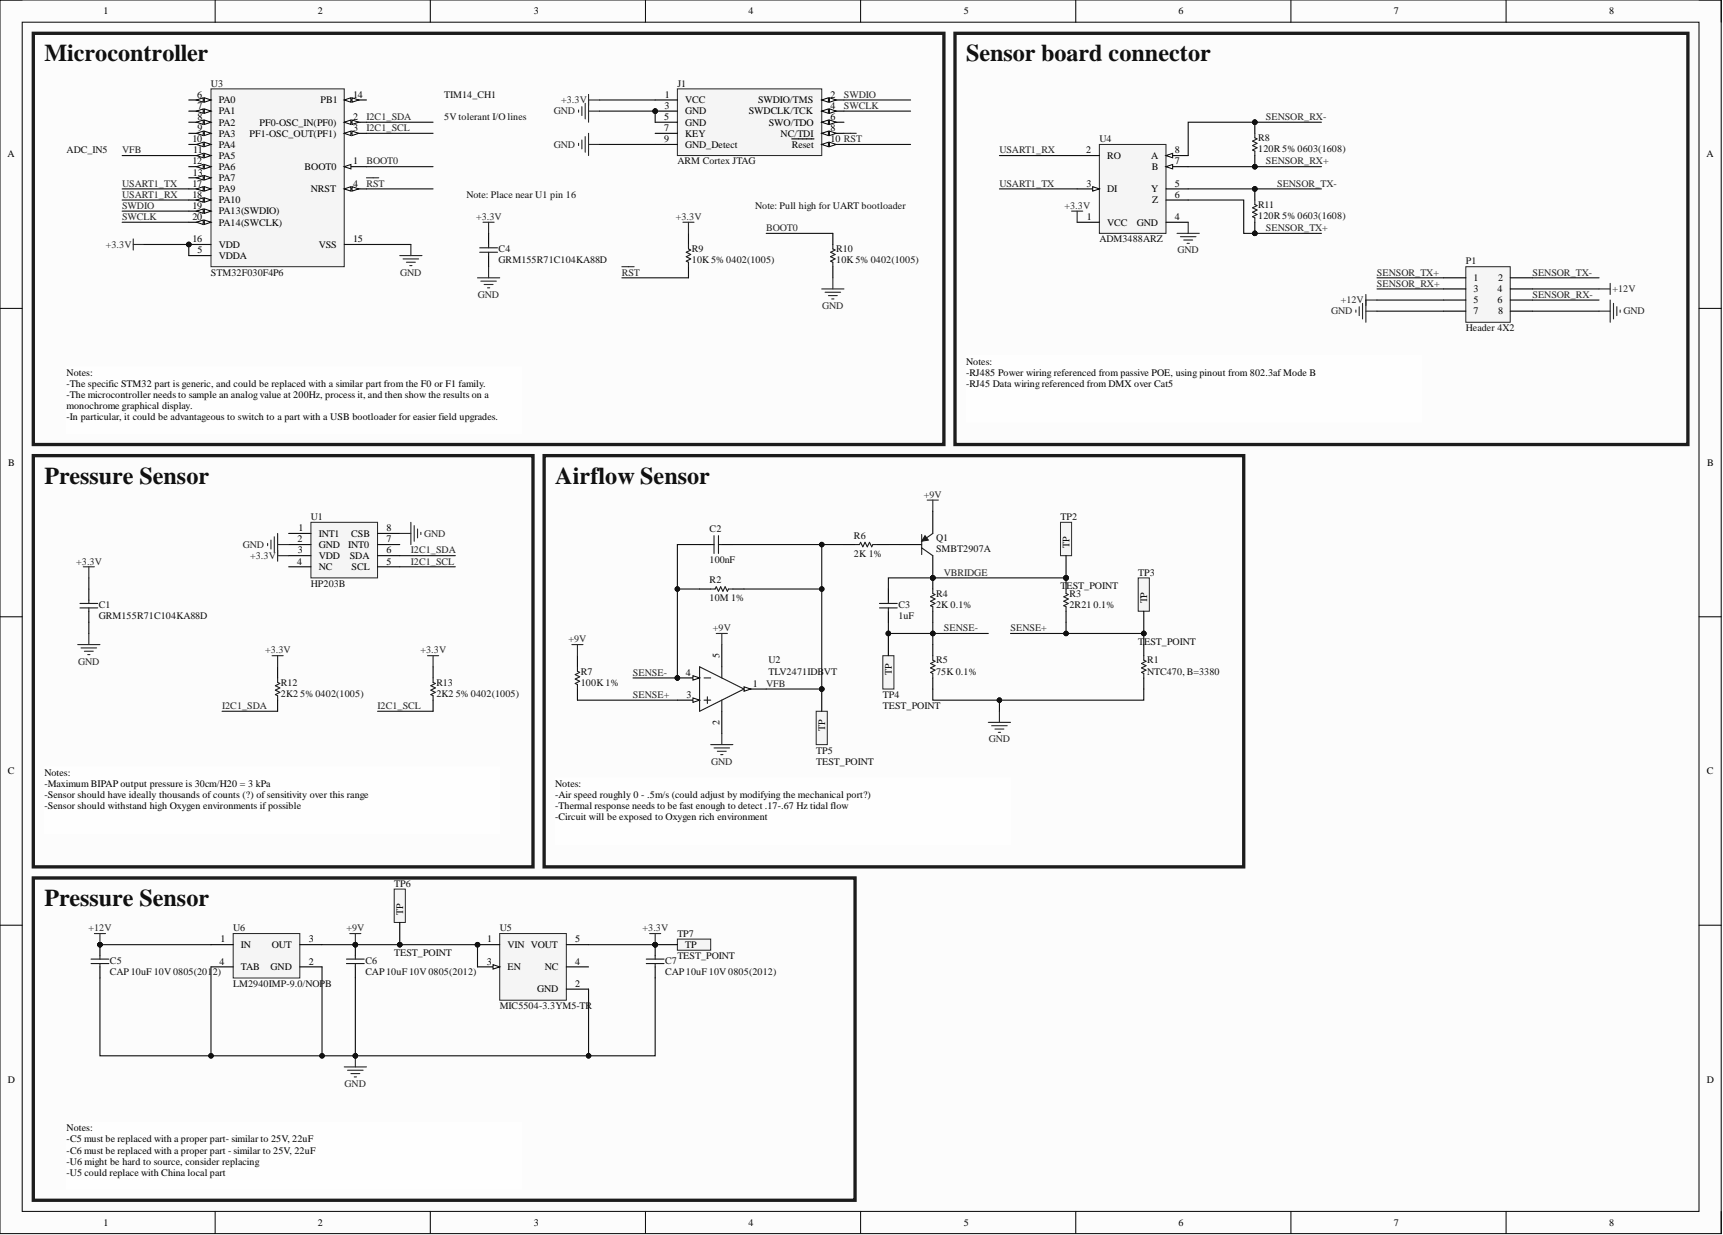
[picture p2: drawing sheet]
<svg xmlns="http://www.w3.org/2000/svg" width="393mm" height="282mm" viewBox="0 0 393 282" stroke-linecap="round" stroke-linejoin="round" font-family="sans-serif">
<defs><g id="words">
<g font-size="5.5" fill="#0e0e0e">
<text x="10.1" y="14">Microcontroller</text>
<text x="220.6" y="14">Sensor board connector</text>
<text x="10.1" y="110.4">Pressure Sensor</text>
<text x="126.8" y="110.4">Airflow Sensor</text>
<text x="10.1" y="206.8">Pressure Sensor</text>
</g>
<g font-size="2.3">
<text x="23.7" y="3.3">1</text>
<text x="72.6" y="3.3">2</text>
<text x="121.9" y="3.3">3</text>
<text x="170.9" y="3.3">4</text>
<text x="220" y="3.3">5</text>
<text x="269.1" y="3.3">6</text>
<text x="318.2" y="3.3">7</text>
<text x="367.3" y="3.3">8</text>
<text x="45" y="22.3">6</text>
<text x="49.9" y="23.6">PA0</text>
<text x="73.2" y="23.6">PB1</text>
<text x="80.6" y="22.3">14</text>
<text x="151.8" y="22.3">1</text>
<text x="156.4" y="23.6">VCC</text>
<text x="173.1" y="23.6">SWDIO/TMS</text>
<text x="189.6" y="22.3">2</text>
<text x="45.1" y="24.9">7</text>
<text x="45.1" y="27.4">8</text>
<text x="45.1" y="29.9">9</text>
<text x="49.9" y="26.1">PA1</text>
<text x="49.9" y="28.7">PA2</text>
<text x="59.2" y="28.7">PF0-OSC_IN(PF0)</text>
<text x="80.6" y="27.4">2</text>
<text x="80.6" y="29.9">3</text>
<text x="151.6" y="27.4">5</text>
<text x="151.6" y="29.9">7</text>
<text x="151.7" y="24.9">3</text>
<text x="156.4" y="26.1">GND</text>
<text x="156.4" y="28.7">GND</text>
<text x="170.9" y="26.1">SWDCLK/TCK</text>
<text x="175.5" y="28.7">SWO/TDO</text>
<text x="189.6" y="24.9">4</text>
<text x="189.6" y="27.4">6</text>
<text x="189.6" y="29.9">8</text>
<text x="1.7" y="35.9">A</text>
<text x="43.9" y="32.5">10</text>
<text x="44.1" y="35">11</text>
<text x="49.9" y="31.2">PA3</text>
<text x="49.9" y="33.7">PA4</text>
<text x="57" y="31.2">PF1-OSC_OUT(PF1)</text>
<text x="151.6" y="32.5">9</text>
<text x="156.4" y="31.2">KEY</text>
<text x="156.4" y="33.7">GND_Detect</text>
<text x="178.2" y="31.2">NC/TDI</text>
<text x="180.8" y="33.7">Reset</text>
<text x="189.6" y="32.5">10 RST</text>
<text x="247.9" y="35">2</text>
<text x="268.2" y="35">8</text>
<text x="389.6" y="35.9">A</text>
<text x="43.9" y="37.5">12</text>
<text x="44" y="40.1">13</text>
<text x="49.9" y="36.3">PA5</text>
<text x="49.9" y="38.8">PA6</text>
<text x="49.9" y="41.3">PA7</text>
<text x="69.5" y="38.8">BOOT0</text>
<text x="80.6" y="37.5">1</text>
<text x="252.7" y="36.3">RO</text>
<text x="262.8" y="36.3">A</text>
<text x="263" y="38.8">B</text>
<text x="268.2" y="37.5">7</text>
<text x="43.9" y="42.6">17</text>
<text x="43.9" y="45.1">18</text>
<text x="43.9" y="47.7">19</text>
<text x="49.9" y="43.9">PA9</text>
<text x="49.9" y="46.4">PA10</text>
<text x="71" y="43.9">NRST</text>
<text x="80.6" y="42.6">4</text>
<text x="248" y="42.6">3</text>
<text x="252.7" y="43.9">DI</text>
<text x="262.8" y="43.9">Y</text>
<text x="263.1" y="46.4">Z</text>
<text x="268.2" y="42.6">5</text>
<text x="268.2" y="45.1">6</text>
<text x="43.9" y="50.2">20</text>
<text x="49.9" y="48.9">PA13(SWDIO)</text>
<text x="49.9" y="51.5">PA14(SWCLK)</text>
<text x="248.1" y="50.2">1</text>
<text x="252.7" y="51.5">VCC</text>
<text x="259.5" y="51.5">GND</text>
<text x="268.2" y="50.2">4</text>
<text x="43.9" y="55.3">16</text>
<text x="45.1" y="57.8">5</text>
<text x="49.9" y="56.6">VDD</text>
<text x="49.9" y="59.1">VDDA</text>
<text x="72.8" y="56.6">VSS</text>
<text x="80.6" y="55.3">15</text>
<text x="336.4" y="64.2">1</text>
<text x="342" y="64.2">2</text>
<text x="336.4" y="66.7">3</text>
<text x="336.4" y="69.2">5</text>
<text x="336.4" y="71.8">7</text>
<text x="341.9" y="66.7">4</text>
<text x="341.9" y="69.2">6</text>
<text x="342" y="71.8">8</text>
<text x="220.6" y="83.2">Notes:</text>
<text x="15.2" y="85.7">Notes:</text>
<text x="15.2" y="88.3">-The specific STM32 part is generic, and could be replaced with a similar part from the F0 or F1 family.</text>
<text x="220.6" y="85.7">-RJ485 Power wiring referenced from passive POE, using pinout from 802.3af Mode B</text>
<text x="220.6" y="88.3">-RJ45 Data wiring referenced from DMX over Cat5</text>
<text x="15.2" y="90.8">-The microcontroller needs to sample an analogvalue at 200Hz, process it, and then show the results on a</text>
<text x="15.2" y="93.3">monochrome graphical display.</text>
<text x="15.2" y="95.9">-In particular, it could be advantageous to switch to a part with a USB bootloader for easier field upgrades.</text>
<text x="1.9" y="106.4">B</text>
<text x="389.7" y="106.4">B</text>
<text x="67.9" y="123.8">2</text>
<text x="68.1" y="121.2">1</text>
<text x="72.8" y="122.5">INT1</text>
<text x="72.8" y="125">GND</text>
<text x="79.5" y="125">INT0</text>
<text x="80.2" y="122.5">CSB</text>
<text x="88.2" y="123.8">7</text>
<text x="88.2" y="121.2">8</text>
<text x="244.1" y="125" transform="rotate(-90 244.1 125)">TP</text>
<text x="67.9" y="128.9">4</text>
<text x="68" y="126.3">3</text>
<text x="72.8" y="127.6">VDD</text>
<text x="72.8" y="130.1">NC</text>
<text x="79.9" y="127.6">SDA</text>
<text x="80.3" y="130.1">SCL</text>
<text x="88.2" y="128.9">5</text>
<text x="88.2" y="126.3">6</text>
<text x="261.9" y="137.7" transform="rotate(-90 261.9 137.7)">TP</text>
<text x="156.6" y="154.2">4</text>
<text x="164.3" y="150.2" transform="rotate(-90 164.3 150.2)">5</text>
<text x="203.6" y="154" transform="rotate(-90 203.6 154)">TP</text>
<text x="156.8" y="159.3">3</text>
<text x="171.9" y="156.8">1</text>
<text x="164.3" y="165.4" transform="rotate(-90 164.3 165.4)">2</text>
<text x="188.4" y="166.7" transform="rotate(-90 188.4 166.7)">TP</text>
<text x="1.8" y="176.7">C</text>
<text x="10.1" y="177">Notes:</text>
<text x="10.1" y="179.6">-Maximum BIPAP output pressure is 30cm/H20 = 3 kPa</text>
<text x="126.8" y="179.6">Notes:</text>
<text x="389.6" y="176.7">C</text>
<text x="10.1" y="182.1">-Sensor should have ideally thousands of counts (?) ofsensitivity over this range</text>
<text x="10.1" y="184.7">-Sensor should withstand high Oxygen environments if possible</text>
<text x="126.8" y="182.1">-Air speed roughly 0 - .5m/s (could adjust by modifying the mechanical port?)</text>
<text x="126.8" y="184.7">-Thermal response needs to be fast enough to detect .17-.67 Hz tidal flow</text>
<text x="126.8" y="187.2">-Circuit will be exposed to Oxygen rich environment</text>
<text x="92" y="208.8" transform="rotate(-90 92 208.8)">TP</text>
<text x="50.4" y="215.1">1</text>
<text x="70.5" y="215.1">3</text>
<text x="111.2" y="215.1">1</text>
<text x="131.3" y="215.1">5</text>
<text x="50.1" y="220.2">4</text>
<text x="55" y="216.4">IN</text>
<text x="55" y="221.4">TAB</text>
<text x="61.8" y="221.4">GND</text>
<text x="62" y="216.4">OUT</text>
<text x="70.5" y="220.2">2</text>
<text x="111.1" y="220.2">3</text>
<text x="115.9" y="216.4">VIN VOUT</text>
<text x="115.9" y="221.4">EN</text>
<text x="124.4" y="221.4">NC</text>
<text x="131.3" y="220.2">4</text>
<text x="156.4" y="216.4">TP</text>
<text x="122.6" y="226.5">GND</text>
<text x="131.3" y="225.2">2</text>
<text x="1.8" y="247.1">D</text>
<text x="389.6" y="247.1">D</text>
<text x="15.2" y="258.2">Notes:</text>
<text x="15.2" y="260.8">-C5 must be replaced with a proper part- similar to 25V, 22uF</text>
<text x="15.2" y="263.3">-C6 must be replaced with a proper part - similar to 25V, 22uF</text>
<text x="15.2" y="265.8">-U6 might be hard to source, consider replacing</text>
<text x="15.2" y="268.4">-U5 could replace with China local part</text>
<text x="23.7" y="279.8">1</text>
<text x="72.6" y="279.8">2</text>
<text x="121.9" y="279.8">3</text>
<text x="170.9" y="279.8">4</text>
<text x="220" y="279.8">5</text>
<text x="269.1" y="279.8">6</text>
<text x="318.2" y="279.8">7</text>
<text x="367.3" y="279.8">8</text>
</g>
<g font-size="2.3" fill="#0e0e0e">
<text x="48.2" y="19.8">U3</text>
<text x="101.4" y="22.3">TIM14_CH1</text>
<text x="154.6" y="19.8">J1</text>
<text x="101.4" y="27.4">5V tolerant I/O lines</text>
<text x="15.2" y="35">ADC_IN5</text>
<text x="251" y="32.5">U4</text>
<text x="287.2" y="32.2">R8</text>
<text x="287.2" y="34.7">120R 5%0603(1608)</text>
<text x="154.6" y="37.5">ARM Cortex JTAG</text>
<text x="106.5" y="45.1">Note: Place near U1 pin 16</text>
<text x="172.4" y="47.7">Note: Pull high for UART bootloader</text>
<text x="287.2" y="47.4">R11</text>
<text x="287.2" y="50">120R 5%0603(1608)</text>
<text x="113.8" y="57.6">C4</text>
<text x="157.9" y="57.6">R9</text>
<text x="190.9" y="57.6">R10</text>
<text x="251" y="55.3">ADM3488ARZ</text>
<text x="48.2" y="62.9">STM32F030F4P6</text>
<text x="113.8" y="60.1">GRM155R71C104KA88D</text>
<text x="157.9" y="60.1">10K5%0402(1005)</text>
<text x="190.9" y="60.1">10K5%0402(1005)</text>
<text x="334.6" y="60.4">P1</text>
<text x="334.6" y="75.6">Header 4X2</text>
<text x="71" y="118.7">U1</text>
<text x="242.1" y="118.7">TP2</text>
<text x="162" y="121.5">C2</text>
<text x="194.9" y="123">R6</text>
<text x="213.7" y="123.5">Q1</text>
<text x="162" y="128.6">100nF</text>
<text x="194.9" y="127.1">2K 1%</text>
<text x="213.7" y="126.1">SMBT2907A</text>
<text x="259.8" y="131.4">TP3</text>
<text x="71" y="133.9">HP203B</text>
<text x="162" y="133.2">R2</text>
<text x="162" y="137.2">10M 1%</text>
<text x="213.7" y="136.2">R4</text>
<text x="242.1" y="134.4">T</text>
<text x="243.5" y="134.4">EST_POINT</text>
<text x="244.1" y="136.2">R3</text>
<text x="22.6" y="138.7">C1</text>
<text x="22.6" y="141.3">GRM155R71C104KA88D</text>
<text x="205.1" y="138.7">C3</text>
<text x="205.1" y="141.3">1uF</text>
<text x="213.7" y="138.7">2K 0.1%</text>
<text x="244.1" y="138.7">2R21</text>
<text x="249.6" y="138.7">0.1%</text>
<text x="259.8" y="147.1">T</text>
<text x="261.2" y="147.1">EST_POINT</text>
<text x="132.6" y="154">R7</text>
<text x="175.4" y="151.4">U2</text>
<text x="175.4" y="154">TLV2471IDBVT</text>
<text x="213.7" y="151.4">R5</text>
<text x="213.7" y="154">75K 0.1%</text>
<text x="261.9" y="151.4">R1</text>
<text x="261.9" y="154">NTC470, B=3380</text>
<text x="64.1" y="156.5">R12</text>
<text x="64.1" y="159">2K2</text>
<text x="68.5" y="159">5%0402(1005)</text>
<text x="99.6" y="156.5">R13</text>
<text x="99.6" y="159">2K2</text>
<text x="104" y="159">5%0402(1005)</text>
<text x="132.6" y="156.5">100K 1%</text>
<text x="201.5" y="159.3">TP4</text>
<text x="201.5" y="161.8">TEST_POINT</text>
<text x="186.3" y="172">TP5</text>
<text x="186.3" y="174.5">TEST_POINT</text>
<text x="90" y="202.4">TP6</text>
<text x="53.2" y="212.6">U6</text>
<text x="114.1" y="212.6">U5</text>
<text x="154.6" y="213.8">TP7</text>
<text x="25.1" y="219.9">C5</text>
<text x="83.4" y="219.9">C6</text>
<text x="90" y="218.1">TEST_POINT</text>
<text x="151.9" y="219.9">C7</text>
<text x="154.6" y="218.9">TEST_POINT</text>
<text x="25.1" y="222.5">CAP10uF 10V0805(201</text>
<text x="48.6" y="222.5">2)</text>
<text x="53.2" y="225.2">LM2940IMP-9.0/NOPB</text>
<text x="83.4" y="222.5">CAP10uF 10V0805(2012)</text>
<text x="151.9" y="222.5">CAP10uF 10V0805(2012)</text>
<text x="114.1" y="230.3">MIC5504-3.3YM5-TR</text>
</g>
<g font-size="2.3" fill="#262626">
<text x="128.1" y="23.6">+3.3V</text>
<text x="192.7" y="22.3">SWDIO</text>
<text x="83.7" y="27.4">I2C1_SDA</text>
<text x="83.7" y="29.9">I2C1_SCL</text>
<text x="126.4" y="26.1">GND</text>
<text x="192.7" y="24.9">SWCLK</text>
<text x="289" y="27.4">SENSOR_RX-</text>
<text x="27.9" y="35">VFB</text>
<text x="126.4" y="33.7">GND</text>
<text x="228.2" y="35">USART1_RX</text>
<text x="83.7" y="37.5">BOOT0</text>
<text x="289" y="37.5">SENSOR_RX+</text>
<text x="27.9" y="47.7">SWDIO</text>
<text x="27.9" y="45.1">USART1_RX</text>
<text x="27.9" y="42.6">USART1_TX</text>
<text x="83.7" y="42.6">RST</text>
<text x="228.2" y="42.6">USART1_TX</text>
<text x="243" y="47.7">+3.3V</text>
<text x="291.5" y="42.6">SENSOR_TX-</text>
<text x="27.9" y="50.2">SWCLK</text>
<text x="108.7" y="50.2">+3.3V</text>
<text x="154.3" y="50.2">+3.3V</text>
<text x="174.9" y="52.8">BOOT0</text>
<text x="289" y="52.8">SENSOR_TX+</text>
<text x="24.2" y="56.6">+3.3V</text>
<text x="268.8" y="57.8">GND</text>
<text x="91.3" y="62.9">GND</text>
<text x="142" y="62.9">RST</text>
<text x="314.4" y="62.9">SENSOR_TX+</text>
<text x="314.4" y="65.4">SENSOR_RX+</text>
<text x="349.8" y="62.9">SENSOR_TX-</text>
<text x="109.1" y="68">GND</text>
<text x="187.7" y="70.5">GND</text>
<text x="303.9" y="71.8">GND</text>
<text x="306.1" y="69.2">+12V</text>
<text x="349.8" y="68">SENSOR_RX-</text>
<text x="368.1" y="66.7">+12V</text>
<text x="370.6" y="71.8">GND</text>
<text x="210.9" y="113.6">+9V</text>
<text x="55.4" y="125">GND</text>
<text x="96.8" y="122.5">GND</text>
<text x="17.4" y="128.9">+3.3V</text>
<text x="57.1" y="127.6">+3.3V</text>
<text x="93.8" y="126.3">I2C1_SDA</text>
<text x="93.8" y="128.9">I2C1_SCL</text>
<text x="215.5" y="131.4">VBRIDGE</text>
<text x="60.5" y="149.1">+3.3V</text>
<text x="96" y="149.1">+3.3V</text>
<text x="129.8" y="146.6">+9V</text>
<text x="162.8" y="144.1">+9V</text>
<text x="215.5" y="144.1">SENSE-</text>
<text x="230.7" y="144.1">SENSE+</text>
<text x="17.8" y="151.7">GND</text>
<text x="144.5" y="154.2">SENSE-</text>
<text x="50.7" y="161.8">I2C1_SDA</text>
<text x="86.2" y="161.8">I2C1_SCL</text>
<text x="144.5" y="159.3">SENSE+</text>
<text x="174.9" y="156.8">VFB</text>
<text x="225.7" y="169.4">GND</text>
<text x="162.3" y="174.5">GND</text>
<text x="20.2" y="212.6">+12V</text>
<text x="79.1" y="212.6">+9V</text>
<text x="146.7" y="212.6">+3.3V</text>
<text x="78.7" y="248.1">GND</text>
</g>
</g></defs>
<path d="M0 0h392.9v281.6h-392.9z" fill-rule="evenodd" fill="#fcfcfc"/>
<path d="M0 0h392.9v281.6h-392.9z" fill="none" stroke="#000" stroke-width=".23"/>
<path d="M5.1 5.1h382.8v271.4h-382.8z" fill-rule="evenodd" fill="#fcfcfc"/>
<g fill="none" stroke="#000" stroke-width=".23">
<path d="M0 0h5.1M49.1 0v5.1M98.2 0v5.1M147.4 0v5.1M196.5 0v5.1M245.6 0v5.1M294.7 0v5.1M343.8 0v5.1M387.9 0h5v5.1M5.1 5.1h382.8v271.4h-382.8zM0 70.4h5.1M387.9 70.4h5"/>
<path d="M0 140.8h5.1M387.9 140.8h5M0 211.2h5.1M387.9 211.2h5M49.1 276.5v5.1M98.2 276.5v5.1M147.4 276.5v5.1M196.5 276.5v5.1M245.6 276.5v5.1M294.7 276.5v5.1M343.8 276.5v5.1M392.9 276.5v5.1"/>
</g>
<path d="M261.1 147.1v2.6M261.1 154.7v2.6" fill="none" stroke="#000" stroke-width=".25"/>
<path d="M261.1 149.7v1l.5 .2-1 .5 1 .5-1 .5 1 .6-1 .5 .5 .2v1" fill="none" stroke="#1c1c1c" stroke-width=".25"/>
<path d="M71 119.2h15.2v12.7h-15.2z" fill-rule="evenodd" fill="#f5f5f5"/>
<path d="M71 119.2h15.2v12.7h-15.2z" fill="none" stroke="#262626" stroke-width=".23"/>
<path d="M20.3 134.4v2.6M20.3 139.5v2.5M65.9 121.8h5.1M65.9 124.3h5.1M65.9 126.8h5.1M65.9 129.4h5.1M86.2 121.8h5.1M86.2 124.3h5.1M86.2 126.8h5.1M86.2 129.4h5.1" fill="none" stroke="#000" stroke-width=".25"/>
<g fill="none" stroke="#262626" stroke-width=".25">
<path d="M93.8 119.2v5.1M94.6 120v3.5M19 129.4h2.5M20.3 129.4v2.5M61.1 124v.5M61.9 123.3v2M62.6 122.5v3.6M63.4 121.8v6.3M63.4 124.3h2.5M63.4 126.8h2.5M91.3 121.8h2.5M95.3 120.7v2.1"/>
<path d="M96.1 121.5v.5M17.7 147.1h5.1M18.5 147.9h3.6M19.3 148.6h2M20 149.4h.5M20.3 144.6v2.5"/>
</g>
<path d="M18.3 137.7h4M18.3 138.7h4M20.3 137v.7M20.3 138.7v.8" fill="none" stroke="#1c1c1c" stroke-width=".25"/>
<circle cx="243.4" cy="131.9" r=".51" fill="#0e0e0e"/>
<circle cx="243.4" cy="131.9" r=".51" fill="none" stroke="#0e0e0e" stroke-width=".23"/>
<path d="M243.4 131.9v2.5" fill="none" stroke="#000" stroke-width=".25"/>
<circle cx="243.4" cy="131.9" r=".51" fill="#0e0e0e"/>
<circle cx="243.4" cy="131.9" r=".51" fill="none" stroke="#0e0e0e" stroke-width=".23"/>
<path d="M243.4 139.5v2.5" fill="none" stroke="#000" stroke-width=".25"/>
<path d="M243.4 134.4v1l.5 .3-1 .5 1 .5-1 .5 1 .5-1 .5 .5 .3v1" fill="none" stroke="#1c1c1c" stroke-width=".25"/>
<circle cx="212.9" cy="131.9" r=".51" fill="#0e0e0e"/>
<circle cx="212.9" cy="131.9" r=".51" fill="none" stroke="#0e0e0e" stroke-width=".23"/>
<path d="M212.9 131.9v2.5" fill="none" stroke="#000" stroke-width=".25"/>
<circle cx="212.9" cy="131.9" r=".51" fill="#0e0e0e"/>
<circle cx="212.9" cy="131.9" r=".51" fill="none" stroke="#0e0e0e" stroke-width=".23"/>
<path d="M212.9 139.5v2.5M212.9 147.1v2.6M212.9 154.7v2.6" fill="none" stroke="#000" stroke-width=".25"/>
<path d="M212.9 134.4v1l.6 .3-1.1 .5 1.1 .5-1.1 .5 1.1 .5-1.1 .5 .5 .3v1M212.9 149.7v1l.6 .2-1.1 .5 1.1 .5-1.1 .5 1.1 .6-1.1 .5 .5 .2v1" fill="none" stroke="#1c1c1c" stroke-width=".25"/>
<path d="M211.7 114.1h2.5M212.9 114.1v2.6M225.6 164.9h5.1M226.4 165.6h3.5M227.1 166.4h2.1M227.9 167.2h.5M228.2 162.3v2.6" fill="none" stroke="#262626" stroke-width=".25"/>
<circle cx="154.6" cy="154.7" r=".51" fill="#0e0e0e"/>
<circle cx="154.6" cy="154.7" r=".51" fill="none" stroke="#0e0e0e" stroke-width=".23"/>
<path d="M169.9 157.3h5" fill="none" stroke="#000" stroke-width=".25"/>
<path d="M169.9 156.8l1.5 .5-1.5 .5z" fill="#fbfbfb"/>
<path d="M169.9 156.8l1.5 .5-1.5 .5z" fill="none" stroke="#000" stroke-width=".23"/>
<path d="M154.6 159.8h5.1M164.8 162.3v5.1" fill="none" stroke="#000" stroke-width=".25"/>
<path d="M158.2 159.3l1.5 .5-1.5 .5z" fill="#fbfbfb"/>
<path d="M158.2 159.3l1.5 .5-1.5 .5z" fill="none" stroke="#000" stroke-width=".23"/>
<path d="M154.6 154.7h5.1" fill="none" stroke="#000" stroke-width=".25"/>
<path d="M158.2 154.2l1.5 .5-1.5 .5z" fill="#fbfbfb"/>
<path d="M158.2 154.2l1.5 .5-1.5 .5z" fill="none" stroke="#000" stroke-width=".23"/>
<circle cx="154.6" cy="154.7" r=".51" fill="#0e0e0e"/>
<circle cx="154.6" cy="154.7" r=".51" fill="none" stroke="#0e0e0e" stroke-width=".23"/>
<path d="M159.7 134.4h2.5M159.7 124.3h2.5M164.8 124.3h2.5M167.3 134.4h2.6M192.7 124.3h2.5M200.3 124.3h2.5M202.8 134.4v2.6M202.8 139.5v2.5M131.8 149.7v2.5M131.8 157.3v2.5M164.8 147.1v5.1" fill="none" stroke="#000" stroke-width=".25"/>
<g fill="none" stroke="#1c1c1c" stroke-width=".25">
<path d="M162.2 134.4h1.1l.2-.5 .5 1 .5-1 .5 1 .5-1 .5 1 .3-.5h1M162.2 124.3h.8M163 122.3v4M164 122.3v4M164 124.3h.8M195.2 124.3h1l.3-.5 .5 1 .5-1 .5 1 .5-1 .5 1 .3-.5h1M200.8 138.7h4M200.8 137.7h4M202.8 137v.7M202.8 138.7v.8M131.8 152.2v1l.5 .3-1 .5 1 .5-1 .5 1 .5-1 .5 .5 .2v1.1M159.7 152.2l10.2 5.1-10.2 5z"/>
<path d="M160.7 154.7h1.5M160.7 159.8h1.5M161.5 159v1.6M164.8 152.2v2.5M164.8 159.8v2.5"/>
</g>
<path d="M130.6 147.1h2.5M131.8 147.1v2.6M163.5 144.6h2.5M164.8 144.6v2.5M162.2 169.9h5.1M163 170.7h3.6M163.8 171.5h2M164.5 172.2h.5M164.8 167.4v2.5" fill="none" stroke="#262626" stroke-width=".25"/>
<path d="M7.6 104h114.1v93.8h-114.1z" fill="none" stroke="#1c1c1c" stroke-width=".76"/>
<path d="M10.1 175h104v15.2h-104z" fill-rule="evenodd" fill="#fefefe"/>
<path d="M10.1 175h104v15.2h-104z" fill="none" stroke="#fefefe" stroke-width=".23"/>
<path d="M124.2 104h159.7v93.8h-159.7z" fill="none" stroke="#1c1c1c" stroke-width=".76"/>
<path d="M126.8 177.6h103.9v15.2h-103.9z" fill-rule="evenodd" fill="#fefefe"/>
<path d="M126.8 177.6h103.9v15.2h-103.9z" fill="none" stroke="#fefefe" stroke-width=".23"/>
<path d="M63.4 152.2v2.5M63.4 159.8v2.5M98.9 152.2v2.5M98.9 159.8v2.5" fill="none" stroke="#000" stroke-width=".25"/>
<path d="M63.4 154.7v1l.5 .3-1 .5 1 .5-1 .5 1 .5-1 .5 .5 .3v1M98.9 154.7v1l.5 .3-1 .5 1 .5-1 .5 1 .5-1 .5 .5 .3v1" fill="none" stroke="#1c1c1c" stroke-width=".25"/>
<circle cx="43.1" cy="55.8" r=".51" fill="#0e0e0e"/>
<circle cx="43.1" cy="55.8" r=".51" fill="none" stroke="#0e0e0e" stroke-width=".23"/>
<path d="M48.2 20.3h30.4v40.6h-30.4z" fill-rule="evenodd" fill="#f5f5f5"/>
<path d="M48.2 20.3h30.4v40.6h-30.4z" fill="none" stroke="#262626" stroke-width=".23"/>
<path d="M78.6 38h5.1" fill="none" stroke="#000" stroke-width=".25"/>
<path d="M78.6 38l1.5-.5v1z" fill="#fbfbfb"/>
<path d="M78.6 38l1.5-.5v1z" fill="none" stroke="#000" stroke-width=".23"/>
<path d="M78.6 43.1h5.1" fill="none" stroke="#000" stroke-width=".25"/>
<path d="M78.6 43.1l1.5-.5v1z" fill="#fbfbfb"/>
<path d="M78.6 43.1l1.5-.5v1z" fill="none" stroke="#000" stroke-width=".23"/>
<path d="M80.4 42.6l1.5 .5-1.5 .5z" fill="#fbfbfb"/>
<path d="M80.4 42.6l1.5 .5-1.5 .5z" fill="none" stroke="#000" stroke-width=".23"/>
<path d="M43.1 22.8h5.1" fill="none" stroke="#000" stroke-width=".25"/>
<path d="M46.6 22.3l1.6 .5-1.6 .5z" fill="#fbfbfb"/>
<path d="M46.6 22.3l1.6 .5-1.6 .5z" fill="none" stroke="#000" stroke-width=".23"/>
<path d="M44.9 22.8l1.5-.5v1z" fill="#fbfbfb"/>
<path d="M44.9 22.8l1.5-.5v1z" fill="none" stroke="#000" stroke-width=".23"/>
<path d="M43.1 25.4h5.1" fill="none" stroke="#000" stroke-width=".25"/>
<path d="M46.6 24.9l1.6 .5-1.6 .5z" fill="#fbfbfb"/>
<path d="M46.6 24.9l1.6 .5-1.6 .5z" fill="none" stroke="#000" stroke-width=".23"/>
<path d="M44.9 25.4l1.5-.5v1z" fill="#fbfbfb"/>
<path d="M44.9 25.4l1.5-.5v1z" fill="none" stroke="#000" stroke-width=".23"/>
<path d="M43.1 27.9h5.1" fill="none" stroke="#000" stroke-width=".25"/>
<path d="M46.6 27.4l1.6 .5-1.6 .5z" fill="#fbfbfb"/>
<path d="M46.6 27.4l1.6 .5-1.6 .5z" fill="none" stroke="#000" stroke-width=".23"/>
<path d="M44.9 27.9l1.5-.5v1z" fill="#fbfbfb"/>
<path d="M44.9 27.9l1.5-.5v1z" fill="none" stroke="#000" stroke-width=".23"/>
<path d="M43.1 30.4h5.1" fill="none" stroke="#000" stroke-width=".25"/>
<path d="M46.6 29.9l1.6 .5-1.6 .5z" fill="#fbfbfb"/>
<path d="M46.6 29.9l1.6 .5-1.6 .5z" fill="none" stroke="#000" stroke-width=".23"/>
<path d="M44.9 30.4l1.5-.5v1z" fill="#fbfbfb"/>
<path d="M44.9 30.4l1.5-.5v1z" fill="none" stroke="#000" stroke-width=".23"/>
<path d="M43.1 33h5.1" fill="none" stroke="#000" stroke-width=".25"/>
<path d="M46.6 32.5l1.6 .5-1.6 .5z" fill="#fbfbfb"/>
<path d="M46.6 32.5l1.6 .5-1.6 .5z" fill="none" stroke="#000" stroke-width=".23"/>
<path d="M44.9 33l1.5-.5v1z" fill="#fbfbfb"/>
<path d="M44.9 33l1.5-.5v1z" fill="none" stroke="#000" stroke-width=".23"/>
<path d="M43.1 35.5h5.1" fill="none" stroke="#000" stroke-width=".25"/>
<path d="M46.6 35l1.6 .5-1.6 .5z" fill="#fbfbfb"/>
<path d="M46.6 35l1.6 .5-1.6 .5z" fill="none" stroke="#000" stroke-width=".23"/>
<path d="M44.9 35.5l1.5-.5v1z" fill="#fbfbfb"/>
<path d="M44.9 35.5l1.5-.5v1z" fill="none" stroke="#000" stroke-width=".23"/>
<path d="M43.1 38h5.1" fill="none" stroke="#000" stroke-width=".25"/>
<path d="M46.6 37.5l1.6 .5-1.6 .5z" fill="#fbfbfb"/>
<path d="M46.6 37.5l1.6 .5-1.6 .5z" fill="none" stroke="#000" stroke-width=".23"/>
<path d="M44.9 38l1.5-.5v1z" fill="#fbfbfb"/>
<path d="M44.9 38l1.5-.5v1z" fill="none" stroke="#000" stroke-width=".23"/>
<path d="M43.1 40.6h5.1" fill="none" stroke="#000" stroke-width=".25"/>
<path d="M46.6 40.1l1.6 .5-1.6 .5z" fill="#fbfbfb"/>
<path d="M46.6 40.1l1.6 .5-1.6 .5z" fill="none" stroke="#000" stroke-width=".23"/>
<path d="M44.9 40.6l1.5-.5v1z" fill="#fbfbfb"/>
<path d="M44.9 40.6l1.5-.5v1z" fill="none" stroke="#000" stroke-width=".23"/>
<path d="M43.1 43.1h5.1" fill="none" stroke="#000" stroke-width=".25"/>
<path d="M46.6 42.6l1.6 .5-1.6 .5z" fill="#fbfbfb"/>
<path d="M46.6 42.6l1.6 .5-1.6 .5z" fill="none" stroke="#000" stroke-width=".23"/>
<path d="M44.9 43.1l1.5-.5v1z" fill="#fbfbfb"/>
<path d="M44.9 43.1l1.5-.5v1z" fill="none" stroke="#000" stroke-width=".23"/>
<path d="M43.1 45.7h5.1" fill="none" stroke="#000" stroke-width=".25"/>
<path d="M46.6 45.1l1.6 .6-1.6 .5z" fill="#fbfbfb"/>
<path d="M46.6 45.1l1.6 .6-1.6 .5z" fill="none" stroke="#000" stroke-width=".23"/>
<path d="M44.9 45.7l1.5-.6v1.1z" fill="#fbfbfb"/>
<path d="M44.9 45.7l1.5-.6v1.1z" fill="none" stroke="#000" stroke-width=".23"/>
<path d="M43.1 48.2h5.1" fill="none" stroke="#000" stroke-width=".25"/>
<path d="M46.6 47.7l1.6 .5-1.6 .5z" fill="#fbfbfb"/>
<path d="M46.6 47.7l1.6 .5-1.6 .5z" fill="none" stroke="#000" stroke-width=".23"/>
<path d="M44.9 48.2l1.5-.5v1z" fill="#fbfbfb"/>
<path d="M44.9 48.2l1.5-.5v1z" fill="none" stroke="#000" stroke-width=".23"/>
<path d="M43.1 50.7h5.1" fill="none" stroke="#000" stroke-width=".25"/>
<path d="M46.6 50.2l1.6 .5-1.6 .5z" fill="#fbfbfb"/>
<path d="M46.6 50.2l1.6 .5-1.6 .5z" fill="none" stroke="#000" stroke-width=".23"/>
<path d="M44.9 50.7l1.5-.5v1z" fill="#fbfbfb"/>
<path d="M44.9 50.7l1.5-.5v1z" fill="none" stroke="#000" stroke-width=".23"/>
<path d="M78.6 22.8h5.1" fill="none" stroke="#000" stroke-width=".25"/>
<path d="M78.6 22.8l1.5-.5v1z" fill="#fbfbfb"/>
<path d="M78.6 22.8l1.5-.5v1z" fill="none" stroke="#000" stroke-width=".23"/>
<path d="M80.4 22.3l1.5 .5-1.5 .5z" fill="#fbfbfb"/>
<path d="M80.4 22.3l1.5 .5-1.5 .5z" fill="none" stroke="#000" stroke-width=".23"/>
<path d="M78.6 27.9h5.1" fill="none" stroke="#000" stroke-width=".25"/>
<path d="M78.6 27.9l1.5-.5v1z" fill="#fbfbfb"/>
<path d="M78.6 27.9l1.5-.5v1z" fill="none" stroke="#000" stroke-width=".23"/>
<path d="M80.4 27.4l1.5 .5-1.5 .5z" fill="#fbfbfb"/>
<path d="M80.4 27.4l1.5 .5-1.5 .5z" fill="none" stroke="#000" stroke-width=".23"/>
<path d="M78.6 30.4h5.1" fill="none" stroke="#000" stroke-width=".25"/>
<path d="M78.6 30.4l1.5-.5v1z" fill="#fbfbfb"/>
<path d="M78.6 30.4l1.5-.5v1z" fill="none" stroke="#000" stroke-width=".23"/>
<path d="M80.4 29.9l1.5 .5-1.5 .5z" fill="#fbfbfb"/>
<path d="M80.4 29.9l1.5 .5-1.5 .5z" fill="none" stroke="#000" stroke-width=".23"/>
<path d="M43.1 55.8h5.1" fill="none" stroke="#000" stroke-width=".25"/>
<circle cx="43.1" cy="55.8" r=".51" fill="#0e0e0e"/>
<circle cx="43.1" cy="55.8" r=".51" fill="none" stroke="#0e0e0e" stroke-width=".23"/>
<path d="M43.1 58.3h5.1M78.6 55.8h5.1M111.5 53.3v2.5M111.5 58.3v2.6" fill="none" stroke="#000" stroke-width=".25"/>
<g fill="none" stroke="#262626" stroke-width=".25">
<path d="M30.4 54.5v2.6M30.4 55.8h2.6M91.3 58.3h5M92 59.1h3.6M92.8 59.9h2M93.8 55.8v2.5M110.3 50.7h2.5M111.5 50.7v2.6M93.5 60.6h.6M109 63.4h5.1M109.8 64.2h3.5M110.5 64.9h2.1"/>
<path d="M111.3 65.7h.5M111.5 60.9v2.5"/>
</g>
<path d="M109.5 56.6h4.1M109.5 57.6h4.1M111.5 55.8v.8M111.5 57.6v.7" fill="none" stroke="#1c1c1c" stroke-width=".25"/>
<circle cx="149.6" cy="25.4" r=".51" fill="#0e0e0e"/>
<circle cx="149.6" cy="25.4" r=".51" fill="none" stroke="#0e0e0e" stroke-width=".23"/>
<path d="M154.6 20.3h33v15.2h-33z" fill-rule="evenodd" fill="#f5f5f5"/>
<path d="M154.6 20.3h33v15.2h-33z" fill="none" stroke="#262626" stroke-width=".23"/>
<path d="M149.6 22.8h5M149.6 25.4h5" fill="none" stroke="#000" stroke-width=".25"/>
<circle cx="149.6" cy="25.4" r=".51" fill="#0e0e0e"/>
<circle cx="149.6" cy="25.4" r=".51" fill="none" stroke="#0e0e0e" stroke-width=".23"/>
<path d="M149.6 27.9h5M149.6 30.4h5M149.6 33h5M187.6 22.8h5.1" fill="none" stroke="#000" stroke-width=".25"/>
<path d="M187.6 22.8l1.5-.5v1z" fill="#fbfbfb"/>
<path d="M187.6 22.8l1.5-.5v1z" fill="none" stroke="#000" stroke-width=".23"/>
<path d="M189.4 22.3l1.5 .5-1.5 .5z" fill="#fbfbfb"/>
<path d="M189.4 22.3l1.5 .5-1.5 .5z" fill="none" stroke="#000" stroke-width=".23"/>
<path d="M187.6 25.4h5.1" fill="none" stroke="#000" stroke-width=".25"/>
<path d="M187.6 25.4l1.5-.5v1z" fill="#fbfbfb"/>
<path d="M187.6 25.4l1.5-.5v1z" fill="none" stroke="#000" stroke-width=".23"/>
<path d="M189.4 24.9l1.5 .5-1.5 .5z" fill="#fbfbfb"/>
<path d="M189.4 24.9l1.5 .5-1.5 .5z" fill="none" stroke="#000" stroke-width=".23"/>
<path d="M187.6 27.9h5.1" fill="none" stroke="#000" stroke-width=".25"/>
<path d="M187.6 27.9l1.5-.5v1z" fill="#fbfbfb"/>
<path d="M187.6 27.9l1.5-.5v1z" fill="none" stroke="#000" stroke-width=".23"/>
<path d="M189.4 27.4l1.5 .5-1.5 .5z" fill="#fbfbfb"/>
<path d="M189.4 27.4l1.5 .5-1.5 .5z" fill="none" stroke="#000" stroke-width=".23"/>
<path d="M187.6 30.4h5.1" fill="none" stroke="#000" stroke-width=".25"/>
<path d="M187.6 30.4l1.5-.5v1z" fill="#fbfbfb"/>
<path d="M187.6 30.4l1.5-.5v1z" fill="none" stroke="#000" stroke-width=".23"/>
<path d="M189.4 29.9l1.5 .5-1.5 .5z" fill="#fbfbfb"/>
<path d="M189.4 29.9l1.5 .5-1.5 .5z" fill="none" stroke="#000" stroke-width=".23"/>
<path d="M187.6 33h5.1" fill="none" stroke="#000" stroke-width=".25"/>
<path d="M187.6 33l1.5-.5v1z" fill="#fbfbfb"/>
<path d="M187.6 33l1.5-.5v1z" fill="none" stroke="#000" stroke-width=".23"/>
<path d="M189.4 32.5l1.5 .5-1.5 .5z" fill="#fbfbfb"/>
<path d="M189.4 32.5l1.5 .5-1.5 .5z" fill="none" stroke="#000" stroke-width=".23"/>
<path d="M180.7 31.7h5.1M157.2 53.3v2.5M190.1 53.3v2.5M157.2 60.9v2.5M190.1 60.9v2.5" fill="none" stroke="#000" stroke-width=".25"/>
<g fill="none" stroke="#262626" stroke-width=".25">
<path d="M132.1 25.1v.5M132.1 32.7v.5M132.8 24.3v2.1M132.8 32v2M133.6 23.6v3.5M133.6 31.2v3.5M134.4 21.6v6.3M134.4 30.4v5.1M134.4 22.8h2.5M134.4 33h2.5M134.4 25.4h2.5M192.7 30.4h2.8"/>
<path d="M83.7 40.6h2.8M155.9 50.7h2.5M157.2 50.7v2.6M142 60.9h2.8M187.6 65.9h5.1M188.4 66.7h3.5M189.1 67.5h2M189.9 68.2h.5M190.1 63.4v2.5"/>
</g>
<path d="M157.2 55.8v1l.5 .3-1 .5 1 .5-1 .5 1 .5-1 .5 .5 .3v1M190.1 55.8v1l.5 .3-1 .5 1 .5-1 .5 1 .5-1 .5 .5 .3v1" fill="none" stroke="#1c1c1c" stroke-width=".25"/>
<path d="M7.6 7.6h207.9v93.9h-207.9z" fill="none" stroke="#1c1c1c" stroke-width=".76"/>
<path d="M15.2 83.7h103.9v15.2h-103.9z" fill-rule="evenodd" fill="#fefefe"/>
<path d="M15.2 83.7h103.9v15.2h-103.9z" fill="none" stroke="#fefefe" stroke-width=".23"/>
<path d="M218 7.6h167.3v93.9h-167.3z" fill="none" stroke="#1c1c1c" stroke-width=".76"/>
<path d="M220.6 81.2h103.9v15.2h-103.9z" fill-rule="evenodd" fill="#fefefe"/>
<path d="M220.6 81.2h103.9v15.2h-103.9z" fill="none" stroke="#fefefe" stroke-width=".23"/>
<path d="M365.1 65.9h2.5M367.6 64.7v2.5" fill="none" stroke="#262626" stroke-width=".25"/>
<circle cx="212.9" cy="131.9" r=".51" fill="#0e0e0e"/>
<circle cx="212.9" cy="131.9" r=".51" fill="none" stroke="#0e0e0e" stroke-width=".23"/>
<path d="M212.9 126.8v5.1" fill="none" stroke="#000" stroke-width=".25"/>
<circle cx="212.9" cy="131.9" r=".51" fill="#0e0e0e"/>
<circle cx="212.9" cy="131.9" r=".51" fill="none" stroke="#0e0e0e" stroke-width=".23"/>
<path d="M212.9 116.7v5.1M205.3 124.3h5.1" fill="none" stroke="#000" stroke-width=".25"/>
<path d="M210.4 122v4.6M210.4 125l2.5 1.8M212.9 121.8l-1.7 1.2" fill="none" stroke="#1c1c1c" stroke-width=".25"/>
<path d="M211.2 122.3l.7 1-1.5 .2z" fill="#1c1c1c"/>
<path d="M211.2 122.3l.7 1-1.5 .2z" fill="none" stroke="#1c1c1c" stroke-width=".23"/>
<path d="M21.5 213.1h2.6M22.8 213.1v2.5" fill="none" stroke="#262626" stroke-width=".25"/>
<circle cx="22.8" cy="215.6" r=".51" fill="#0e0e0e"/>
<circle cx="22.8" cy="215.6" r=".51" fill="none" stroke="#0e0e0e" stroke-width=".23"/>
<circle cx="22.8" cy="215.6" r=".51" fill="#0e0e0e"/>
<circle cx="22.8" cy="215.6" r=".51" fill="none" stroke="#0e0e0e" stroke-width=".23"/>
<path d="M22.8 215.6v2.5M22.8 220.7v2.5" fill="none" stroke="#000" stroke-width=".25"/>
<circle cx="22.8" cy="215.6" r=".51" fill="#0e0e0e"/>
<circle cx="22.8" cy="215.6" r=".51" fill="none" stroke="#0e0e0e" stroke-width=".23"/>
<path d="M20.8 218.9h4M20.8 219.9h4M22.8 218.1v.8M22.8 219.9v.8" fill="none" stroke="#1c1c1c" stroke-width=".25"/>
<circle cx="81.1" cy="215.6" r=".51" fill="#0e0e0e"/>
<circle cx="81.1" cy="215.6" r=".51" fill="none" stroke="#0e0e0e" stroke-width=".23"/>
<path d="M81.1 215.6v2.5M81.1 220.7v2.5" fill="none" stroke="#000" stroke-width=".25"/>
<circle cx="81.1" cy="215.6" r=".51" fill="#0e0e0e"/>
<circle cx="81.1" cy="215.6" r=".51" fill="none" stroke="#0e0e0e" stroke-width=".23"/>
<path d="M79.1 218.9h4.1M79.1 219.9h4.1M81.1 218.1v.8M81.1 219.9v.8" fill="none" stroke="#1c1c1c" stroke-width=".25"/>
<path d="M79.9 213.1h2.5M81.1 213.1v2.5" fill="none" stroke="#262626" stroke-width=".25"/>
<circle cx="81.1" cy="215.6" r=".51" fill="#0e0e0e"/>
<circle cx="81.1" cy="215.6" r=".51" fill="none" stroke="#0e0e0e" stroke-width=".23"/>
<path d="M78.6 243.5h5.1M79.3 244.3h3.6M80.1 245h2M80.9 245.8h.5M81.1 241v2.5" fill="none" stroke="#262626" stroke-width=".25"/>
<circle cx="81.1" cy="241" r=".51" fill="#0e0e0e"/>
<circle cx="81.1" cy="241" r=".51" fill="none" stroke="#0e0e0e" stroke-width=".23"/>
<path d="M309.5 70.8v.5M310.3 70v2M311.1 69.2v3.6M311.8 67.2v6.4M311.8 68.5h2.6M311.8 71h2.6" fill="none" stroke="#262626" stroke-width=".25"/>
<path d="M334.6 60.9h10.2v12.7h-10.2z" fill-rule="evenodd" fill="#f5f5f5"/>
<path d="M334.6 60.9h10.2v12.7h-10.2z" fill="none" stroke="#262626" stroke-width=".23"/>
<path d="M329.6 63.4h5M329.6 65.9h5M329.6 68.5h5M329.6 71h5M344.8 63.4h5M344.8 65.9h5M344.8 68.5h5M344.8 71h5" fill="none" stroke="#000" stroke-width=".25"/>
<path d="M251 33h15.2v20.3h-15.2z" fill-rule="evenodd" fill="#f5f5f5"/>
<path d="M251 33h15.2v20.3h-15.2z" fill="none" stroke="#262626" stroke-width=".23"/>
<path d="M245.9 35.5h5.1M245.9 50.7h5.1M245.9 43.1h5.1" fill="none" stroke="#000" stroke-width=".25"/>
<path d="M249.5 42.6l1.5 .5-1.5 .5z" fill="#fbfbfb"/>
<path d="M249.5 42.6l1.5 .5-1.5 .5z" fill="none" stroke="#000" stroke-width=".23"/>
<path d="M266.2 38h5.1M266.2 50.7h5.1M266.2 43.1h5.1M266.2 45.7h5.1" fill="none" stroke="#000" stroke-width=".25"/>
<path d="M266.2 38l1.5-.5v1z" fill="#fbfbfb"/>
<path d="M266.2 38l1.5-.5v1z" fill="none" stroke="#000" stroke-width=".23"/>
<path d="M266.2 35.5h5.1" fill="none" stroke="#000" stroke-width=".25"/>
<path d="M266.2 35.5l1.5-.5v1z" fill="#fbfbfb"/>
<path d="M266.2 35.5l1.5-.5v1z" fill="none" stroke="#000" stroke-width=".23"/>
<path d="M268.7 53.3h5.1M269.5 54h3.5M270.2 54.8h2.1M271 55.5h.5M271.3 50.7v2.6" fill="none" stroke="#262626" stroke-width=".25"/>
<circle cx="149.6" cy="215.6" r=".51" fill="#0e0e0e"/>
<circle cx="149.6" cy="215.6" r=".51" fill="none" stroke="#0e0e0e" stroke-width=".23"/>
<path d="M149.6 215.6v2.5M149.6 220.7v2.5" fill="none" stroke="#000" stroke-width=".25"/>
<circle cx="149.6" cy="215.6" r=".51" fill="#0e0e0e"/>
<circle cx="149.6" cy="215.6" r=".51" fill="none" stroke="#0e0e0e" stroke-width=".23"/>
<path d="M147.5 218.9h4.1M147.5 219.9h4.1M149.6 218.1v.8M149.6 219.9v.8" fill="none" stroke="#1c1c1c" stroke-width=".25"/>
<path d="M365.1 71h2.5M367.6 68.5v5.1M368.3 69.2v3.6M369.1 70v2M369.9 70.8v.5M62.1 149.7h2.5M63.4 149.7v2.5M97.6 149.7h2.5M98.9 149.7v2.5" fill="none" stroke="#262626" stroke-width=".25"/>
<circle cx="109" cy="215.6" r=".51" fill="#0e0e0e"/>
<circle cx="109" cy="215.6" r=".51" fill="none" stroke="#0e0e0e" stroke-width=".23"/>
<path d="M114.1 213.1h15.2v15.2h-15.2z" fill-rule="evenodd" fill="#f5f5f5"/>
<path d="M114.1 213.1h15.2v15.2h-15.2z" fill="none" stroke="#262626" stroke-width=".23"/>
<path d="M109 215.6h5.1" fill="none" stroke="#000" stroke-width=".25"/>
<circle cx="109" cy="215.6" r=".51" fill="#0e0e0e"/>
<circle cx="109" cy="215.6" r=".51" fill="none" stroke="#0e0e0e" stroke-width=".23"/>
<path d="M109 220.7h5.1M129.3 225.8h5.1" fill="none" stroke="#000" stroke-width=".25"/>
<path d="M112.6 220.2l1.5 .5-1.5 .5z" fill="#fbfbfb"/>
<path d="M112.6 220.2l1.5 .5-1.5 .5z" fill="none" stroke="#000" stroke-width=".23"/>
<path d="M129.3 215.6h5.1M129.3 220.7h5.1" fill="none" stroke="#000" stroke-width=".25"/>
<path d="M148.3 213.1h2.5M149.6 213.1v2.5" fill="none" stroke="#262626" stroke-width=".25"/>
<circle cx="149.6" cy="215.6" r=".51" fill="#0e0e0e"/>
<circle cx="149.6" cy="215.6" r=".51" fill="none" stroke="#0e0e0e" stroke-width=".23"/>
<path d="M244.6 48.2h2.6M245.9 48.2v2.5" fill="none" stroke="#262626" stroke-width=".25"/>
<circle cx="286.5" cy="27.9" r=".51" fill="#0e0e0e"/>
<circle cx="286.5" cy="27.9" r=".51" fill="none" stroke="#0e0e0e" stroke-width=".23"/>
<circle cx="286.5" cy="38" r=".51" fill="#0e0e0e"/>
<circle cx="286.5" cy="38" r=".51" fill="none" stroke="#0e0e0e" stroke-width=".23"/>
<path d="M286.5 27.9v2.5" fill="none" stroke="#000" stroke-width=".25"/>
<circle cx="286.5" cy="27.9" r=".51" fill="#0e0e0e"/>
<circle cx="286.5" cy="27.9" r=".51" fill="none" stroke="#0e0e0e" stroke-width=".23"/>
<path d="M286.5 35.5v2.5" fill="none" stroke="#000" stroke-width=".25"/>
<circle cx="286.5" cy="38" r=".51" fill="#0e0e0e"/>
<circle cx="286.5" cy="38" r=".51" fill="none" stroke="#0e0e0e" stroke-width=".23"/>
<path d="M286.5 30.4v1l.5 .3-1 .5 1 .5-1 .5 1 .5-1 .5 .5 .3v1" fill="none" stroke="#1c1c1c" stroke-width=".25"/>
<circle cx="286.5" cy="43.1" r=".51" fill="#0e0e0e"/>
<circle cx="286.5" cy="43.1" r=".51" fill="none" stroke="#0e0e0e" stroke-width=".23"/>
<circle cx="286.5" cy="53.3" r=".51" fill="#0e0e0e"/>
<circle cx="286.5" cy="53.3" r=".51" fill="none" stroke="#0e0e0e" stroke-width=".23"/>
<path d="M286.5 43.1v2.6" fill="none" stroke="#000" stroke-width=".25"/>
<circle cx="286.5" cy="43.1" r=".51" fill="#0e0e0e"/>
<circle cx="286.5" cy="43.1" r=".51" fill="none" stroke="#0e0e0e" stroke-width=".23"/>
<path d="M286.5 50.7v2.6" fill="none" stroke="#000" stroke-width=".25"/>
<circle cx="286.5" cy="53.3" r=".51" fill="#0e0e0e"/>
<circle cx="286.5" cy="53.3" r=".51" fill="none" stroke="#0e0e0e" stroke-width=".23"/>
<path d="M286.5 45.7v1l.5 .2-1 .5 1 .5-1 .5 1 .5-1 .6 .5 .2v1" fill="none" stroke="#1c1c1c" stroke-width=".25"/>
<path d="M53.2 213.1h15.2v10.1h-15.2z" fill-rule="evenodd" fill="#f5f5f5"/>
<path d="M53.2 213.1h15.2v10.1h-15.2z" fill="none" stroke="#262626" stroke-width=".23"/>
<path d="M48.2 215.6h5M68.4 215.6h5.1M48.2 220.7h5M68.4 220.7h5.1" fill="none" stroke="#000" stroke-width=".25"/>
<path d="M15.2 256.2h103.9v15.2h-103.9z" fill-rule="evenodd" fill="#fefefe"/>
<path d="M15.2 256.2h103.9v15.2h-103.9z" fill="none" stroke="#fefefe" stroke-width=".23"/>
<path d="M7.6 200.4h187.6v73.5h-187.6z" fill="none" stroke="#1c1c1c" stroke-width=".76"/>
<circle cx="91.3" cy="215.6" r=".51" fill="#0e0e0e"/>
<circle cx="91.3" cy="215.6" r=".51" fill="none" stroke="#0e0e0e" stroke-width=".23"/>
<path d="M90 202.9h2.5v7.6h-2.5z" fill-rule="evenodd" fill="#f5f5f5"/>
<path d="M90 202.9h2.5v7.6h-2.5z" fill="none" stroke="#262626" stroke-width=".23"/>
<path d="M91.3 210.5v5.1" fill="none" stroke="#000" stroke-width=".25"/>
<circle cx="91.3" cy="215.6" r=".51" fill="#0e0e0e"/>
<circle cx="91.3" cy="215.6" r=".51" fill="none" stroke="#0e0e0e" stroke-width=".23"/>
<circle cx="149.6" cy="215.6" r=".51" fill="#0e0e0e"/>
<circle cx="149.6" cy="215.6" r=".51" fill="none" stroke="#0e0e0e" stroke-width=".23"/>
<path d="M154.6 214.3h7.6v2.6h-7.6z" fill-rule="evenodd" fill="#f5f5f5"/>
<path d="M154.6 214.3h7.6v2.6h-7.6z" fill="none" stroke="#262626" stroke-width=".23"/>
<path d="M149.6 215.6h5" fill="none" stroke="#000" stroke-width=".25"/>
<circle cx="149.6" cy="215.6" r=".51" fill="#0e0e0e"/>
<circle cx="149.6" cy="215.6" r=".51" fill="none" stroke="#0e0e0e" stroke-width=".23"/>
<path d="M228.2 159.8v2.5" fill="none" stroke="#0e0e0e" stroke-width=".25"/>
<circle cx="228.2" cy="159.8" r=".51" fill="#0e0e0e"/>
<circle cx="228.2" cy="159.8" r=".51" fill="none" stroke="#0e0e0e" stroke-width=".23"/>
<path d="M22.8 223.2v17.8h126.8v-17.8" fill="none" stroke="#0e0e0e" stroke-width=".25"/>
<circle cx="134.4" cy="241" r=".51" fill="#0e0e0e"/>
<circle cx="134.4" cy="241" r=".51" fill="none" stroke="#0e0e0e" stroke-width=".23"/>
<circle cx="81.1" cy="241" r=".51" fill="#0e0e0e"/>
<circle cx="81.1" cy="241" r=".51" fill="none" stroke="#0e0e0e" stroke-width=".23"/>
<circle cx="73.5" cy="241" r=".51" fill="#0e0e0e"/>
<circle cx="73.5" cy="241" r=".51" fill="none" stroke="#0e0e0e" stroke-width=".23"/>
<circle cx="48.2" cy="241" r=".51" fill="#0e0e0e"/>
<circle cx="48.2" cy="241" r=".51" fill="none" stroke="#0e0e0e" stroke-width=".23"/>
<path d="M22.8 215.6h25.4" fill="none" stroke="#0e0e0e" stroke-width=".25"/>
<circle cx="22.8" cy="215.6" r=".51" fill="#0e0e0e"/>
<circle cx="22.8" cy="215.6" r=".51" fill="none" stroke="#0e0e0e" stroke-width=".23"/>
<path d="M27.9 35.5h15.2M27.9 50.7h15.2M27.9 48.2h15.2M27.9 45.7h15.2M27.9 43.1h15.2M33 55.8h10.1v2.5" fill="none" stroke="#0e0e0e" stroke-width=".25"/>
<circle cx="43.1" cy="55.8" r=".51" fill="#0e0e0e"/>
<circle cx="43.1" cy="55.8" r=".51" fill="none" stroke="#0e0e0e" stroke-width=".23"/>
<path d="M50.7 162.3h12.7M73.5 215.6h35.5v5.1" fill="none" stroke="#0e0e0e" stroke-width=".25"/>
<circle cx="109" cy="215.6" r=".51" fill="#0e0e0e"/>
<circle cx="109" cy="215.6" r=".51" fill="none" stroke="#0e0e0e" stroke-width=".23"/>
<circle cx="91.3" cy="215.6" r=".51" fill="#0e0e0e"/>
<circle cx="91.3" cy="215.6" r=".51" fill="none" stroke="#0e0e0e" stroke-width=".23"/>
<circle cx="81.1" cy="215.6" r=".51" fill="#0e0e0e"/>
<circle cx="81.1" cy="215.6" r=".51" fill="none" stroke="#0e0e0e" stroke-width=".23"/>
<path d="M83.7 38h15.2M83.7 30.4h15.2M83.7 27.9h15.2M83.7 55.8h10.1M83.7 43.1h15.2M91.3 129.4h12.6M91.3 126.8h12.6M131.8 159.8h22.8M86.2 162.3h12.7M134.4 215.6h15.2" fill="none" stroke="#0e0e0e" stroke-width=".25"/>
<circle cx="149.6" cy="215.6" r=".51" fill="#0e0e0e"/>
<circle cx="149.6" cy="215.6" r=".51" fill="none" stroke="#0e0e0e" stroke-width=".23"/>
<path d="M136.9 25.4h12.7v2.5M136.9 33h12.7" fill="none" stroke="#0e0e0e" stroke-width=".25"/>
<circle cx="149.6" cy="25.4" r=".51" fill="#0e0e0e"/>
<circle cx="149.6" cy="25.4" r=".51" fill="none" stroke="#0e0e0e" stroke-width=".23"/>
<path d="M136.9 22.8h12.7M142 63.4h15.2M159.7 134.4h-5.1v20.3h-10.1" fill="none" stroke="#0e0e0e" stroke-width=".25"/>
<circle cx="154.6" cy="154.7" r=".51" fill="#0e0e0e"/>
<circle cx="154.6" cy="154.7" r=".51" fill="none" stroke="#0e0e0e" stroke-width=".23"/>
<circle cx="154.6" cy="134.4" r=".51" fill="#0e0e0e"/>
<circle cx="154.6" cy="134.4" r=".51" fill="none" stroke="#0e0e0e" stroke-width=".23"/>
<path d="M159.7 124.3h-5.1v10.1" fill="none" stroke="#0e0e0e" stroke-width=".25"/>
<circle cx="154.6" cy="134.4" r=".51" fill="#0e0e0e"/>
<circle cx="154.6" cy="134.4" r=".51" fill="none" stroke="#0e0e0e" stroke-width=".23"/>
<path d="M167.3 124.3h20.3v10.1" fill="none" stroke="#0e0e0e" stroke-width=".25"/>
<circle cx="187.6" cy="124.3" r=".51" fill="#0e0e0e"/>
<circle cx="187.6" cy="124.3" r=".51" fill="none" stroke="#0e0e0e" stroke-width=".23"/>
<circle cx="187.6" cy="134.4" r=".51" fill="#0e0e0e"/>
<circle cx="187.6" cy="134.4" r=".51" fill="none" stroke="#0e0e0e" stroke-width=".23"/>
<path d="M169.9 134.4h17.7v22.9h-12.7" fill="none" stroke="#0e0e0e" stroke-width=".25"/>
<circle cx="187.6" cy="157.3" r=".51" fill="#0e0e0e"/>
<circle cx="187.6" cy="157.3" r=".51" fill="none" stroke="#0e0e0e" stroke-width=".23"/>
<circle cx="187.6" cy="134.4" r=".51" fill="#0e0e0e"/>
<circle cx="187.6" cy="134.4" r=".51" fill="none" stroke="#0e0e0e" stroke-width=".23"/>
<path d="M174.9 53.3h15.2M187.6 124.3h5.1" fill="none" stroke="#0e0e0e" stroke-width=".25"/>
<circle cx="187.6" cy="124.3" r=".51" fill="#0e0e0e"/>
<circle cx="187.6" cy="124.3" r=".51" fill="none" stroke="#0e0e0e" stroke-width=".23"/>
<path d="M192.7 33h15.2M192.7 25.4h15.2M192.7 22.8h15.2M202.8 142v2.6h10.1" fill="none" stroke="#0e0e0e" stroke-width=".25"/>
<circle cx="202.8" cy="144.6" r=".51" fill="#0e0e0e"/>
<circle cx="202.8" cy="144.6" r=".51" fill="none" stroke="#0e0e0e" stroke-width=".23"/>
<circle cx="212.9" cy="144.6" r=".51" fill="#0e0e0e"/>
<circle cx="212.9" cy="144.6" r=".51" fill="none" stroke="#0e0e0e" stroke-width=".23"/>
<path d="M243.4 131.9h-40.6v2.5" fill="none" stroke="#0e0e0e" stroke-width=".25"/>
<circle cx="243.4" cy="131.9" r=".51" fill="#0e0e0e"/>
<circle cx="243.4" cy="131.9" r=".51" fill="none" stroke="#0e0e0e" stroke-width=".23"/>
<circle cx="212.9" cy="131.9" r=".51" fill="#0e0e0e"/>
<circle cx="212.9" cy="131.9" r=".51" fill="none" stroke="#0e0e0e" stroke-width=".23"/>
<path d="M202.8 124.3h2.5M212.9 157.3v2.5h48.2v-2.5" fill="none" stroke="#0e0e0e" stroke-width=".25"/>
<circle cx="228.2" cy="159.8" r=".51" fill="#0e0e0e"/>
<circle cx="228.2" cy="159.8" r=".51" fill="none" stroke="#0e0e0e" stroke-width=".23"/>
<path d="M212.9 144.6h12.7" fill="none" stroke="#0e0e0e" stroke-width=".25"/>
<circle cx="212.9" cy="144.6" r=".51" fill="#0e0e0e"/>
<circle cx="212.9" cy="144.6" r=".51" fill="none" stroke="#0e0e0e" stroke-width=".23"/>
<path d="M228.2 35.5h17.7M228.2 43.1h17.7M230.7 144.6h12.7" fill="none" stroke="#0e0e0e" stroke-width=".25"/>
<circle cx="243.4" cy="144.6" r=".51" fill="#0e0e0e"/>
<circle cx="243.4" cy="144.6" r=".51" fill="none" stroke="#0e0e0e" stroke-width=".23"/>
<path d="M243.4 142v2.6h17.7v2.5" fill="none" stroke="#0e0e0e" stroke-width=".25"/>
<circle cx="243.4" cy="144.6" r=".51" fill="#0e0e0e"/>
<circle cx="243.4" cy="144.6" r=".51" fill="none" stroke="#0e0e0e" stroke-width=".23"/>
<circle cx="261.1" cy="144.6" r=".51" fill="#0e0e0e"/>
<circle cx="261.1" cy="144.6" r=".51" fill="none" stroke="#0e0e0e" stroke-width=".23"/>
<path d="M271.3 45.7h12.6v7.6h17.8" fill="none" stroke="#0e0e0e" stroke-width=".25"/>
<circle cx="286.5" cy="53.3" r=".51" fill="#0e0e0e"/>
<circle cx="286.5" cy="53.3" r=".51" fill="none" stroke="#0e0e0e" stroke-width=".23"/>
<path d="M271.3 43.1h30.4" fill="none" stroke="#0e0e0e" stroke-width=".25"/>
<circle cx="286.5" cy="43.1" r=".51" fill="#0e0e0e"/>
<circle cx="286.5" cy="43.1" r=".51" fill="none" stroke="#0e0e0e" stroke-width=".23"/>
<path d="M271.3 38h30.4" fill="none" stroke="#0e0e0e" stroke-width=".25"/>
<circle cx="286.5" cy="38" r=".51" fill="#0e0e0e"/>
<circle cx="286.5" cy="38" r=".51" fill="none" stroke="#0e0e0e" stroke-width=".23"/>
<path d="M301.7 27.9h-30.4v7.6" fill="none" stroke="#0e0e0e" stroke-width=".25"/>
<circle cx="286.5" cy="27.9" r=".51" fill="#0e0e0e"/>
<circle cx="286.5" cy="27.9" r=".51" fill="none" stroke="#0e0e0e" stroke-width=".23"/>
<path d="M314.4 71h15.2M314.4 68.5h15.2M314.4 65.9h15.2M314.4 63.4h15.2M349.8 71h15.3M349.8 68.5h15.3M349.8 65.9h15.3M349.8 63.4h15.3M20.3 131.9v2.5M20.3 142v2.6M48.2 220.7v20.3" fill="none" stroke="#0e0e0e" stroke-width=".25"/>
<circle cx="48.2" cy="241" r=".51" fill="#0e0e0e"/>
<circle cx="48.2" cy="241" r=".51" fill="none" stroke="#0e0e0e" stroke-width=".23"/>
<path d="M73.5 220.7v20.3" fill="none" stroke="#0e0e0e" stroke-width=".25"/>
<circle cx="73.5" cy="241" r=".51" fill="#0e0e0e"/>
<circle cx="73.5" cy="241" r=".51" fill="none" stroke="#0e0e0e" stroke-width=".23"/>
<path d="M81.1 223.2v17.8" fill="none" stroke="#0e0e0e" stroke-width=".25"/>
<circle cx="81.1" cy="241" r=".51" fill="#0e0e0e"/>
<circle cx="81.1" cy="241" r=".51" fill="none" stroke="#0e0e0e" stroke-width=".23"/>
<path d="M134.4 225.8v15.2" fill="none" stroke="#0e0e0e" stroke-width=".25"/>
<circle cx="134.4" cy="241" r=".51" fill="#0e0e0e"/>
<circle cx="134.4" cy="241" r=".51" fill="none" stroke="#0e0e0e" stroke-width=".23"/>
<path d="M212.9 142v5.1" fill="none" stroke="#0e0e0e" stroke-width=".25"/>
<circle cx="212.9" cy="144.6" r=".51" fill="#0e0e0e"/>
<circle cx="212.9" cy="144.6" r=".51" fill="none" stroke="#0e0e0e" stroke-width=".23"/>
<circle cx="243.4" cy="131.9" r=".51" fill="#0e0e0e"/>
<circle cx="243.4" cy="131.9" r=".51" fill="none" stroke="#0e0e0e" stroke-width=".23"/>
<path d="M242.1 119.2h2.5v7.6h-2.5z" fill-rule="evenodd" fill="#f5f5f5"/>
<path d="M242.1 119.2h2.5v7.6h-2.5z" fill="none" stroke="#262626" stroke-width=".23"/>
<path d="M243.4 126.8v5.1" fill="none" stroke="#000" stroke-width=".25"/>
<circle cx="243.4" cy="131.9" r=".51" fill="#0e0e0e"/>
<circle cx="243.4" cy="131.9" r=".51" fill="none" stroke="#0e0e0e" stroke-width=".23"/>
<circle cx="261.1" cy="144.6" r=".51" fill="#0e0e0e"/>
<circle cx="261.1" cy="144.6" r=".51" fill="none" stroke="#0e0e0e" stroke-width=".23"/>
<path d="M259.8 131.9h2.6v7.6h-2.6z" fill-rule="evenodd" fill="#f5f5f5"/>
<path d="M259.8 131.9h2.6v7.6h-2.6z" fill="none" stroke="#262626" stroke-width=".23"/>
<path d="M261.1 139.5v5.1" fill="none" stroke="#000" stroke-width=".25"/>
<circle cx="261.1" cy="144.6" r=".51" fill="#0e0e0e"/>
<circle cx="261.1" cy="144.6" r=".51" fill="none" stroke="#0e0e0e" stroke-width=".23"/>
<circle cx="202.8" cy="144.6" r=".51" fill="#0e0e0e"/>
<circle cx="202.8" cy="144.6" r=".51" fill="none" stroke="#0e0e0e" stroke-width=".23"/>
<path d="M201.5 149.7h2.6v7.6h-2.6z" fill-rule="evenodd" fill="#f5f5f5"/>
<path d="M201.5 149.7h2.6v7.6h-2.6z" fill="none" stroke="#262626" stroke-width=".23"/>
<path d="M202.8 144.6v5.1" fill="none" stroke="#000" stroke-width=".25"/>
<circle cx="202.8" cy="144.6" r=".51" fill="#0e0e0e"/>
<circle cx="202.8" cy="144.6" r=".51" fill="none" stroke="#0e0e0e" stroke-width=".23"/>
<circle cx="187.6" cy="157.3" r=".51" fill="#0e0e0e"/>
<circle cx="187.6" cy="157.3" r=".51" fill="none" stroke="#0e0e0e" stroke-width=".23"/>
<path d="M186.3 162.3h2.6v7.6h-2.6z" fill-rule="evenodd" fill="#f5f5f5"/>
<path d="M186.3 162.3h2.6v7.6h-2.6z" fill="none" stroke="#262626" stroke-width=".23"/>
<path d="M187.6 157.3v5" fill="none" stroke="#000" stroke-width=".25"/>
<circle cx="187.6" cy="157.3" r=".51" fill="#0e0e0e"/>
<circle cx="187.6" cy="157.3" r=".51" fill="none" stroke="#0e0e0e" stroke-width=".23"/>
<use href="#words"/>
</svg>
